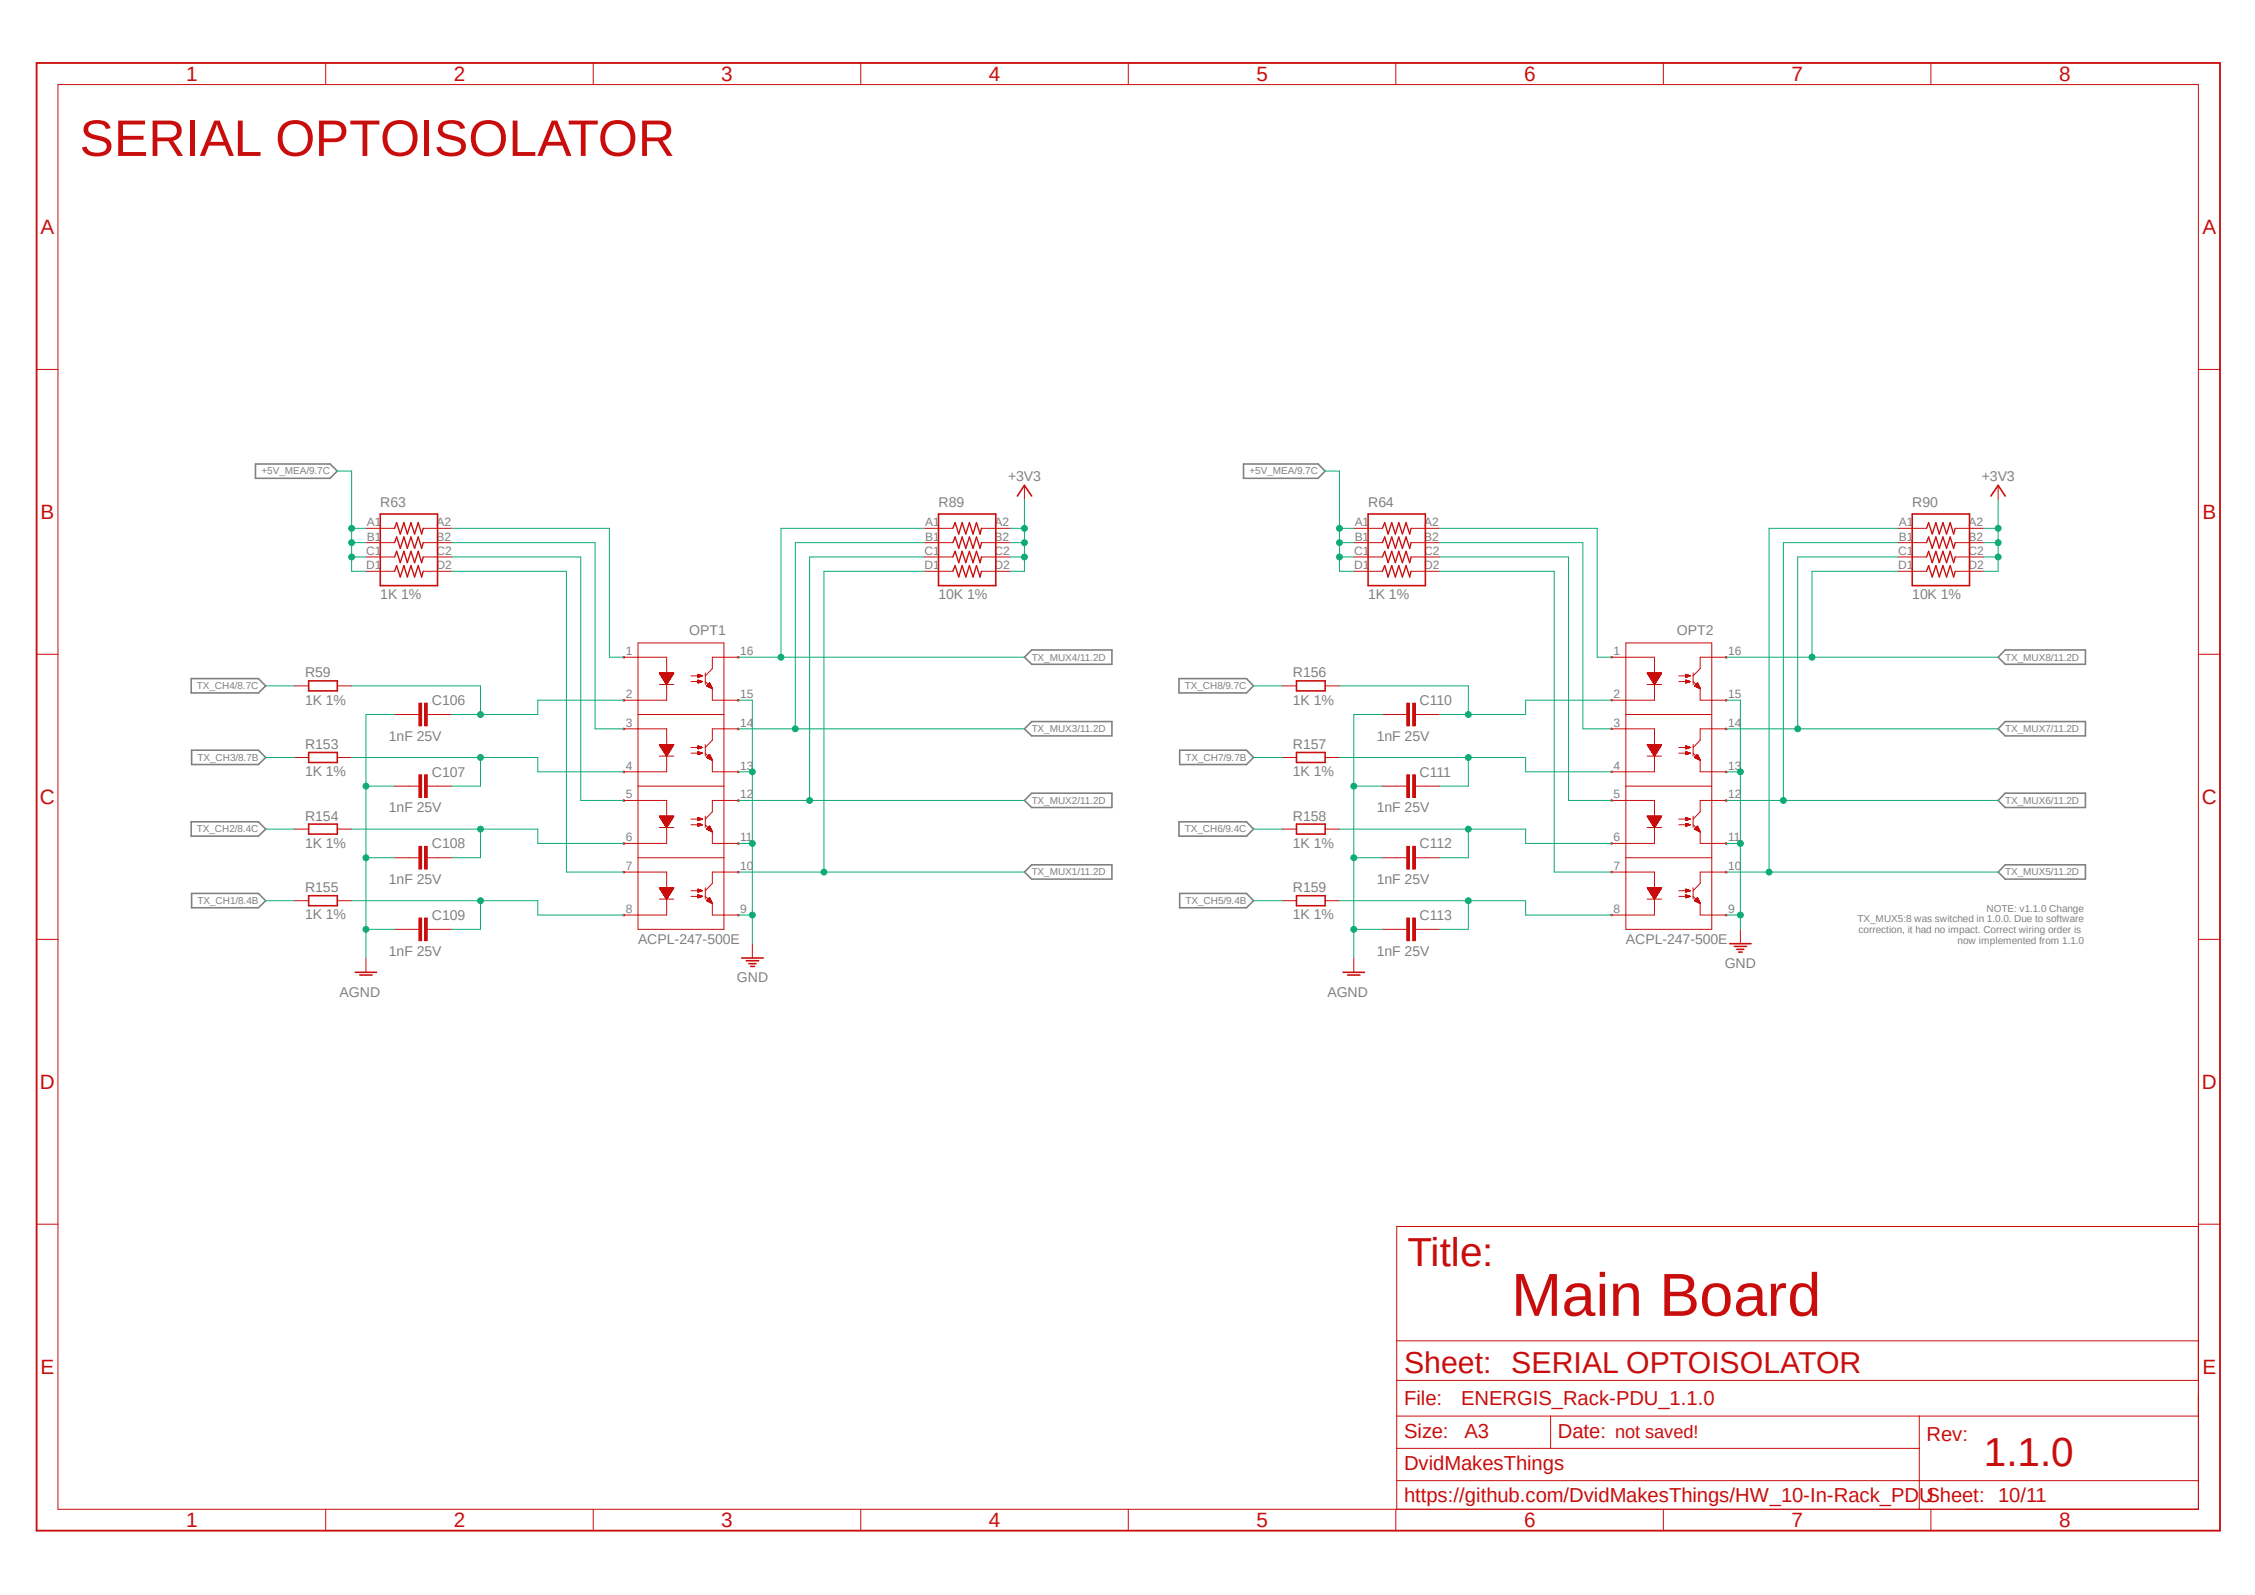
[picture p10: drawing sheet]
<svg xmlns="http://www.w3.org/2000/svg" width="420mm" height="297mm" viewBox="0 0 420 297" stroke-linecap="round" stroke-linejoin="round" font-family="sans-serif">
<defs><g id="words">
<text font-size="11.3" fill="#c90d0c" x="281.5" y="245">Main Board</text>
<text font-size="9.6" fill="#c90d0c" x="14.8" y="29">SERIAL OPTOISOLATOR</text>
<g font-size="7.5" fill="#c90d0c">
<text x="262.1" y="235.7">Title:</text>
<text x="369.5" y="273">1.1.0</text>
</g>
<text font-size="5.6" fill="#c90d0c" x="261.5" y="255.7">Sheet: SERIAL OPTOISOLATOR</text>
<g font-size="3.9" fill="#c90d0c">
<text x="34.7" y="15.1">1</text>
<text x="84.5" y="15.1">2</text>
<text x="134.3" y="15.1">3</text>
<text x="184.2" y="15.1">4</text>
<text x="234" y="15.1">5</text>
<text x="283.8" y="15.1">6</text>
<text x="333.7" y="15.1">7</text>
<text x="383.5" y="15.1">8</text>
<text x="7.5" y="43.6">A</text>
<text x="410.2" y="43.6">A</text>
<text x="7.5" y="96.7">B</text>
<text x="410.2" y="96.7">B</text>
<text x="7.4" y="149.7">C</text>
<text x="410.1" y="149.7">C</text>
<text x="7.4" y="202.8">D</text>
<text x="410.1" y="202.8">D</text>
<text x="7.5" y="255.9">E</text>
<text x="410.2" y="255.9">E</text>
<text x="34.7" y="284.4">1</text>
<text x="84.5" y="284.4">2</text>
<text x="134.3" y="284.4">3</text>
<text x="184.2" y="284.4">4</text>
<text x="234" y="284.4">5</text>
<text x="283.8" y="284.4">6</text>
<text x="333.7" y="284.4">7</text>
<text x="383.5" y="284.4">8</text>
</g>
<g font-size="3.8" fill="#c90d0c">
<text x="261.5" y="261.7">File:</text>
<text x="272.2" y="261.7">ENERGIS_Rack-PDU_1.1.0</text>
<text x="261.5" y="267.7">Size:</text>
<text x="272.8" y="267.7">A3</text>
<text x="290.2" y="267.7">Date: not saved!</text>
<text x="358.8" y="268.4">Rev:</text>
<text x="261.5" y="273.7">DvidMakesThings</text>
<text x="261.5" y="279.7">https://github.com/DvidMakesThings/HW_10-In-Rack_PDUSheet: 10/11</text>
</g>
<g font-size="2.6" fill="#808080">
<text x="187.7" y="89.6">+3V3</text>
<text x="369.1" y="89.6">+3V3</text>
<text x="70.8" y="94.4">R63</text>
<text x="174.8" y="94.4">R89</text>
<text x="254.8" y="94.4">R64</text>
<text x="356.1" y="94.4">R90</text>
<text x="70.8" y="111.5">1K 1%</text>
<text x="174.8" y="111.5">10K 1%</text>
<text x="254.8" y="111.5">1K 1%</text>
<text x="356.2" y="111.5">10K 1%</text>
<text x="128.4" y="118.2">OPT1</text>
<text x="312.3" y="118.2">OPT2</text>
<text x="56.8" y="131.2">1K 1%</text>
<text x="56.8" y="126.2">R59</text>
<text x="80.4" y="131.3">C106</text>
<text x="240.8" y="131.2">1K 1%</text>
<text x="240.8" y="126.2">R156</text>
<text x="264.4" y="131.3">C110</text>
<text x="72.4" y="138">1nF 25V</text>
<text x="256.4" y="138">1nF 25V</text>
<text x="56.8" y="139.5">R153</text>
<text x="240.8" y="139.5">R157</text>
<text x="56.8" y="144.5">1K 1%</text>
<text x="80.4" y="144.7">C107</text>
<text x="240.8" y="144.5">1K 1%</text>
<text x="264.4" y="144.7">C111</text>
<text x="56.8" y="152.8">R154</text>
<text x="72.4" y="151.3">1nF 25V</text>
<text x="240.8" y="152.8">R158</text>
<text x="256.4" y="151.3">1nF 25V</text>
<text x="56.8" y="157.9">1K 1%</text>
<text x="80.4" y="158">C108</text>
<text x="240.8" y="157.9">1K 1%</text>
<text x="264.4" y="158">C112</text>
<text x="56.8" y="166.2">R155</text>
<text x="72.4" y="164.6">1nF 25V</text>
<text x="240.8" y="166.2">R159</text>
<text x="256.4" y="164.6">1nF 25V</text>
<text x="56.8" y="171.2">1K 1%</text>
<text x="80.4" y="171.3">C109</text>
<text x="240.8" y="171.2">1K 1%</text>
<text x="264.4" y="171.3">C113</text>
<text x="72.4" y="178">1nF 25V</text>
<text x="118.8" y="175.7">ACPL-247-500E</text>
<text x="256.4" y="178">1nF 25V</text>
<text x="302.8" y="175.7">ACPL-247-500E</text>
<text x="63.2" y="185.6">AGND</text>
<text x="137.2" y="182.9">GND</text>
<text x="247.2" y="185.6">AGND</text>
<text x="321.2" y="180.3">GND</text>
</g>
<g font-size="2.2" fill="#808080">
<text x="68.3" y="98">A1</text>
<text x="68.3" y="100.7">B1</text>
<text x="81.3" y="98">A2</text>
<text x="81.3" y="100.7">B2</text>
<text x="172.3" y="98">A1</text>
<text x="172.3" y="100.7">B1</text>
<text x="185.3" y="98">A2</text>
<text x="185.3" y="100.7">B2</text>
<text x="252.3" y="98">A1</text>
<text x="252.3" y="100.7">B1</text>
<text x="265.3" y="98">A2</text>
<text x="265.3" y="100.7">B2</text>
<text x="353.7" y="98">A1</text>
<text x="353.7" y="100.7">B1</text>
<text x="366.6" y="98">A2</text>
<text x="366.6" y="100.7">B2</text>
<text x="68.2" y="103.3">C1</text>
<text x="68.2" y="106">D1</text>
<text x="81.3" y="103.3">C2</text>
<text x="81.3" y="106">D2</text>
<text x="172.2" y="103.3">C1</text>
<text x="172.2" y="106">D1</text>
<text x="185.3" y="103.3">C2</text>
<text x="185.3" y="106">D2</text>
<text x="252.2" y="103.3">C1</text>
<text x="252.2" y="106">D1</text>
<text x="265.3" y="103.3">C2</text>
<text x="265.3" y="106">D2</text>
<text x="353.5" y="103.3">C1</text>
<text x="353.5" y="106">D1</text>
<text x="366.6" y="103.3">C2</text>
<text x="366.6" y="106">D2</text>
<text x="116.5" y="122">1</text>
<text x="137.9" y="122">16</text>
<text x="300.5" y="122">1</text>
<text x="321.9" y="122">16</text>
<text x="116.5" y="130">2</text>
<text x="137.9" y="130">15</text>
<text x="300.5" y="130">2</text>
<text x="321.9" y="130">15</text>
<text x="116.5" y="135.3">3</text>
<text x="137.9" y="135.3">14</text>
<text x="300.5" y="135.3">3</text>
<text x="321.9" y="135.3">14</text>
<text x="116.5" y="143.3">4</text>
<text x="137.9" y="143.3">13</text>
<text x="300.5" y="143.3">4</text>
<text x="321.9" y="143.3">13</text>
<text x="116.5" y="148.7">5</text>
<text x="137.9" y="148.7">12</text>
<text x="300.5" y="148.7">5</text>
<text x="321.9" y="148.7">12</text>
<text x="116.5" y="156.7">6</text>
<text x="137.9" y="156.7">11</text>
<text x="300.5" y="156.7">6</text>
<text x="321.9" y="156.7">11</text>
<text x="116.5" y="162">7</text>
<text x="137.9" y="162">10</text>
<text x="300.5" y="162">7</text>
<text x="321.9" y="162">10</text>
<text x="116.5" y="170">8</text>
<text x="137.9" y="170">9</text>
<text x="300.5" y="170">8</text>
<text x="321.9" y="170">9</text>
</g>
<g font-size="1.9" fill="#808080">
<text x="48.7" y="88.3">+5V_MEA/9.7C</text>
<text x="232.7" y="88.3">+5V_MEA/9.7C</text>
<text x="192.1" y="123.1">TX_MUX4/11.2D</text>
<text x="373.5" y="123.1">TX_MUX8/11.2D</text>
<text x="36.7" y="128.4">TX_CH4/8.7C</text>
<text x="220.7" y="128.4">TX_CH8/9.7C</text>
<text x="192.1" y="136.4">TX_MUX3/11.2D</text>
<text x="373.5" y="136.4">TX_MUX7/11.2D</text>
<text x="36.8" y="141.7">TX_CH3/8.7B</text>
<text x="220.8" y="141.7">TX_CH7/9.7B</text>
<text x="192.1" y="149.7">TX_MUX2/11.2D</text>
<text x="373.5" y="149.7">TX_MUX6/11.2D</text>
<text x="36.7" y="155">TX_CH2/8.4C</text>
<text x="220.7" y="155">TX_CH6/9.4C</text>
<text x="192.1" y="163">TX_MUX1/11.2D</text>
<text x="373.5" y="163">TX_MUX5/11.2D</text>
<text x="36.8" y="168.4">TX_CH1/8.4B</text>
<text x="220.8" y="168.4">TX_CH5/9.4B</text>
<text x="346" y="171.7">TX_MUX5:8 was switched in 1.0.0. Due to software</text>
<text x="346.2" y="173.7">correction, it had no impact. Correct wiring order is</text>
<text x="370" y="169.8">NOTE: v1.1.0 Change</text>
<text x="364.6" y="175.7">now implemented from 1.1.0</text>
</g>
</g></defs>
<path d="M6.3 11.4l407.6 274.2M413.9 11.4l-407.6 274.2" fill="none" stroke="#fff" stroke-width=".19"/>
<g fill="none" stroke="#808080" stroke-width=".3">
<path d="M47.6 86.4h13.9l1.3 1.3-1.3 1.4h-13.9zM231.6 86.4h13.9l1.3 1.3-1.3 1.4h-13.9zM35.6 126.4h12.5l1.4 1.3-1.4 1.3h-12.5zM35.7 139.7h12.4l1.4 1.4-1.4 1.3h-12.4zM190.8 122.4l1.4-1.4h14.9v2.7h-14.9zM192.2 134.4h14.9v2.6h-14.9l-1.4-1.3zM219.6 126.4h12.6l1.3 1.3-1.3 1.3h-12.6zM219.7 139.7h12.5l1.3 1.4-1.3 1.3h-12.5zM373.5 134.4h14.9v2.6h-14.9l-1.3-1.3zM373.5 121h14.9v2.7h-14.9l-1.3-1.3zM35.6 153h12.5l1.4 1.4-1.4 1.3h-12.5zM190.8 149.1l1.4-1.4h14.9v2.7h-14.9z"/>
<path d="M219.6 153h12.6l1.3 1.4-1.3 1.3h-12.6zM373.5 147.7h14.9v2.7h-14.9l-1.3-1.3zM35.7 166.4h12.4l1.4 1.3-1.4 1.3h-12.4zM190.8 162.4l1.4-1.4h14.9v2.7h-14.9zM219.7 166.4h12.5l1.3 1.3-1.3 1.3h-12.5zM373.5 161h14.9v2.7h-14.9l-1.3-1.3z"/>
</g>
<g fill="none" stroke="#c90d0c" stroke-width=".47">
<path d="M116.2 122.4h.1M116.2 130.4h.1M116.2 135.7v.1M137.5 130.4h.1M137.5 122.4h.1M137.5 135.7v.1M300.1 122.4h.1M300.1 130.4h.1M300.1 135.7h.1M321.5 130.4h.1M321.5 122.4h.1M321.5 135.7v.1"/>
<path d="M116.2 143.7v.1M116.2 149.1h.1M116.2 157.1h.1M137.5 143.7v.1M137.5 149.1h.1M137.5 157.1h.1M300.1 143.7h.1M300.1 149.1h.1M300.1 157.1h.1M321.5 143.7v.1M321.5 149.1h.1M321.5 157.1h.1"/>
<path d="M116.2 162.4h.1M116.2 170.4h.1M137.5 162.4h.1M137.5 170.4h.1M300.1 162.4h.1M300.1 170.4h.1M321.5 162.4h.1M321.5 170.4h.1"/>
</g>
<g fill="none" stroke="#c90d0c" stroke-width=".19">
<path d="M68.2 98.4h5.3M78.8 98.4h5.4M172.1 98.4h5.4M182.8 98.4h5.3M190.8 90.4v2.6M252.1 98.4h5.4M262.8 98.4h5.3M353.5 98.4h5.3M364.2 98.4h5.3M372.2 90.4v2.6M68.2 101h5.3M68.2 103.7h5.3"/>
<path d="M68.2 106.4h5.3M78.8 101h5.4M78.8 103.7h5.4M78.8 106.4h5.4M118.8 119.7h16v53.4h-16zM172.1 101h5.4M172.1 103.7h5.4M172.1 106.4h5.4M182.8 101h5.3M182.8 103.7h5.3M182.8 106.4h5.3M252.1 101h5.4"/>
<path d="M252.1 103.7h5.4M252.1 106.4h5.4M262.8 101h5.3M262.8 103.7h5.3M262.8 106.4h5.3M302.8 119.7h16v53.4h-16zM353.5 101h5.3M353.5 103.7h5.3M353.5 106.4h5.3M364.2 101h5.3M364.2 103.7h5.3M364.2 106.4h5.3"/>
<path d="M76.2 133.1h1.8M79.6 133.1h1.9M116.2 122.4h8v2.9M116.2 135.7h8v2.9M118.8 133.1h16M122.8 127.5h2.7M122.8 125.3h2.7l-1.3 2.2zM122.8 125.3h2.7M122.8 138.6h2.7l-1.3 2.2zM122.9 125.4h2.5M122.9 138.7h2.5M122.9 125.5h2.5"/>
<path d="M122.9 138.8h2.5M122.9 125.6h2.4M122.9 125.5h2.4M122.9 138.9h2.4M123 125.6h2.3M123 138.9h2.3M123 125.7h2.3M123 139h2.3M123.1 125.7h2.1M123.1 139.1h2.1M123.1 125.8h2.1M123.1 139.2h2"/>
<path d="M123.1 125.9h2M123.2 125.9h1.9M123.2 139.3h1.9M123.2 139.2h1.9M123.2 126h1.9M123.2 139.4h1.9M123.3 126.1h1.7M123.3 139.4h1.7M123.3 126.2h1.7M123.3 139.5h1.7M123.4 126.2h1.5M123.4 139.5h1.5"/>
<path d="M123.4 126.3h1.5M123.4 139.6h1.5M123.4 126.4h1.4M123.4 126.3h1.4M123.4 139.7h1.4M123.5 126.4h1.3M123.5 139.7h1.3M123.5 126.5h1.3M123.5 139.8h1.3M123.6 126.5h1.1M123.6 139.9h1.1M123.6 126.6h1.1"/>
<path d="M123.6 140h1.1M123.7 126.7h.9M123.7 140h.9M123.7 126.8h.8M123.7 126.8h.9M123.8 126.9h.7M123.8 127h.7M123.9 127h.5M123.9 127.1h.5M124 127.2h.3M124 127.1h.3M124 127.3h.3"/>
<path d="M124 127.3h.2M124.1 127.4h.1M124.1 127.3h.1M124.2 127.5v2.9h-8M128.7 139.2h2.1M128.7 125.9h2.1M128.7 126.9h2.1M130 126.7v.5M130 140v.5M130 126.7l.8 .2M130 127.2h.1M130 127.1h.2"/>
<path d="M130 127.1h.3M130 127h.7M130 126.9h.7M130 126.8h.6M130 126.8h.5M130 126.7h.3M130 126.7h.2M130 126.7h.1M130 140l.8 .3M130 140h.1M130 126h.3M130 126h.4"/>
<path d="M130 125.9h.6M130 125.9h.7M130 125.8h.8M130 125.8h.6M130 125.7h.5M130 125.7h.4M130 139.4h.1M130 139.4h.2M130 139.4h.3M130 139.3h.4M130 139.3h.6M130 139.2h.7"/>
<path d="M130 139.1h.7M130 139.1h.5M130 139h.4M130 139h.3M130 125.6h.3M130.1 138.9l-.1 .1M130.2 126.1h-.2M130.6 127h-.6M130.8 125.9l-.8-.3v.5M130.8 139.2l-.8-.3v.5M130.8 126.9l-.8 .3M130.8 125.9l-.8 .2"/>
<path d="M130.8 139.2l-.8 .2M131.4 126.9l1.3 1.4M131.4 125.3v2.2M131.4 138.6v2.2M131.6 127.7l1.1 .5M131.6 127.7h.8M131.7 127.8h.8M131.7 127.7h.7M131.7 127.6h.7M131.7 127.6h.6M131.8 127.8h.7M131.8 127.5h.5"/>
<path d="M131.9 127.8h.6M131.9 127.4h.4M131.9 127.4h.3M132 127.9h.5M132 127.3h.2M132.1 127.3h.1M132.1 127.2h.1M132.2 127.2l.5 1M132.2 127.2l-.6 .5M132.2 128h.4M132.3 128.1h.3M132.4 128.1h.2"/>
<path d="M132.5 128.1h.1M132.5 128.2h.2M132.6 128.2h.1M132.7 128.2v2.2h4.8M137.5 122.4h-4.8v2.1l-1.3 1.4M137.5 135.7h-4.8v2.1l-1.3 1.4M300.1 122.4h8v2.9M300.1 135.7h8v2.9M302.8 133.1h16M306.8 127.5h2.7M306.8 125.3h2.7l-1.4 2.2zM306.8 138.6h2.7l-1.4 2.2z"/>
<path d="M306.8 125.4h2.6M306.8 125.3h2.7M306.8 138.7h2.6M306.9 125.4h2.5M306.9 138.8h2.5M306.9 125.5h2.5M306.9 138.9h2.5M307 125.6h2.3M307 138.9h2.3M307 139h2.3M307 125.7h2.2M307 139.1h2.2"/>
<path d="M307 139h2.2M307.1 125.8h2.1M307.1 139.1h2.1M307.1 139.2h2.1M307.1 125.9h2M307.2 125.9h1.9M307.2 139.3h1.9M307.2 139.2h1.9M307.2 126h1.9M307.3 126.1h1.7M307.3 126h1.7M307.3 139.4h1.7"/>
<path d="M307.3 126.2h1.6M307.3 139.5h1.6M307.4 126.3h1.5M307.4 126.2h1.5M307.4 139.7h1.5M307.5 126.4h1.3M307.5 139.7h1.3M307.5 139.8h1.3M307.6 126.5h1.1M307.6 139.9h1.1M307.6 139.8h1.1M307.6 126.6h1.1"/>
<path d="M307.6 126.7h1.1M307.6 140h1.1M307.7 126.7h.9M307.7 126.8h.9M307.8 126.9h.7M307.8 126.8h.7M307.8 127h.6M307.9 127.1h.5M308 127.2h.3M308 127.3h.2M308 127.3h.3M308.1 127.3h.1"/>
<path d="M308.1 127.4l.1 .1M308.1 127.4h.1M308.1 127.5v2.9h-8M308.9 139.6h-1.5M312.7 139.2h2.1M312.7 125.9h2.1M312.7 126.9h2.1M314 127.2h.1M314 127.1h.2M314 127.1h.3M314 127h.7M314 126.9h.7"/>
<path d="M314 126.8h.6M314 126.8h.5M314 126.7h.3M314 126.7h.2M314 126.7h.1M314 140h.1M314 126h.3M314 126h.5M314 125.9h.6M314 125.9h.7M314 125.8h.7M314 125.8h.6"/>
<path d="M314 125.7h.5M314 125.7h.4M314 139.4h.1M314 139.4h.2M314 139.4h.3M314 139.3h.5M314 139.2h.7M314 139.1h.7M314 139.1h.5M314 139h.4M314 139h.2M314 138.9h.2"/>
<path d="M314 126.7v.5M314 140v.5M314 126.7l.8 .2M314 140l.8 .3M314 125.6h.2M314.2 126.1h-.2M314.6 127h-.6M314.8 125.9l-.8-.3v.5M314.8 139.2l-.8-.3v.5M314.8 126.9l-.8 .3M314.8 125.9l-.8 .2M314.8 139.2l-.8 .2"/>
<path d="M315.3 126.9l1.4 1.4M315.3 125.3v2.2M315.3 138.6v2.2M315.6 127.7h.8M315.6 127.7l1.1 .5M315.7 127.8h.7M315.7 127.6h.7M315.8 127.8h.6M315.8 127.6h.5M315.8 127.5h.5M315.8 127.8h.7M315.9 127.4h.4"/>
<path d="M315.9 127.9h.6M315.9 127.4h.3M316 127.3h.2M316 127.9h.5M316.1 127.3h.1M316.1 127.2h.1M316.1 127.2l.6 1M316.1 127.2l-.5 .5M316.2 128h.4M316.3 128.1h.3M316.4 128.1h.2M316.5 128.2h.2"/>
<path d="M316.6 128.2h.1M316.7 128.2v2.2h4.8M321.5 122.4h-4.8v2.1l-1.4 1.4M321.5 135.7h-4.8v2.1l-1.4 1.4M116.2 149.1h8v2.9M118.8 159.7h16M118.8 146.4h16M122.8 140.8h2.7M122.8 154.1h2.7M122.8 152h2.7l-1.3 2.1zM122.8 152h2.7M122.9 152.1h2.5"/>
<path d="M122.9 152.2h2.4M123 152.3h2.3M123 152.4h2.3M123.1 152.4h2.1M123.1 152.5h2.1M123.1 152.5h2M123.2 152.6h1.9M123.2 152.7h1.9M123.3 152.7h1.7M123.3 152.8h1.7M123.4 152.9h1.5M123.4 153h1.5"/>
<path d="M123.4 153h1.4M123.5 153.1h1.3M123.5 153h1.3M123.6 153.2h1.1M123.6 153.3h1.1M123.7 153.4h.9M123.7 153.3h.9M123.7 140.2h.8M123.7 140.1h.9M123.7 153.5h.8M123.8 140.2h.7M123.8 153.5h.7"/>
<path d="M123.8 140.3h.7M123.8 153.6h.7M123.9 140.4h.5M123.9 140.3h.5M123.9 153.7h.5M123.9 153.8h.5M124 140.5h.3M124 153.8h.3M124 140.6h.3M124 153.9h.3M124 140.6h.2M124 154h.2"/>
<path d="M124.1 140.7h.1M124.1 154h.1M124.1 140.8h.1M124.2 140.8v2.9h-8M124.2 154.1v3h-8M128.7 140.3h2.1M128.7 153.6h2.1M128.7 152.5h2.1M130 153.3v.5M130 140.5h.1M130 140.5h.2M130 140.4h.3"/>
<path d="M130 140.4h.5M130 140.3h.6M130 140.3h.7M130 140.2h.7M130 140.2h.6M130 140.1h.5M130 140l.3 .1M130 153.3l.8 .3M130 153.8h.1M130 153.8h.2M130 153.8h.3M130 153.7h.5"/>
<path d="M130 153.7h.6M130 153.5h.8M130 153.5h.6M130 153.5h.5M130 153.4h.3M130 153.4h.2M130 153.3h.1M130 152.8h.1M130 152.7h.2M130 152.6h.6M130 152.6h.7M130 152.5h.8"/>
<path d="M130 152.4h.6M130 152.4h.5M130 152.4h.4M130 152.3h.3M130 152.3h.1M130.4 152.7h-.4M130.8 152.5l-.8-.3v.6M130.8 140.3l-.8 .2M130.8 153.6l-.8 .2M130.8 152.5l-.8 .3M131.4 152v2.1M131.4 140.3l1.3 1.3"/>
<path d="M131.4 153.6l1.3 1.3M131.6 141.1l1.1 .5M131.6 141.1h.8M131.6 141h.8M131.6 154.4l1.1 .5M131.6 154.4h.8M131.6 154.3h.8M131.7 141.1h.8M131.7 154.3h.7M131.7 140.9h.7M131.7 154.4h.8M131.7 140.9h.6"/>
<path d="M131.7 154.2h.6M131.8 141.1h.7M131.8 154.5h.7M131.8 154.2h.5M131.8 140.8h.5M131.8 154.1h.5M131.9 154.1h.4M131.9 141.2h.6M131.9 140.8h.4M131.9 154.5h.6M131.9 140.7h.3M132 141.2h.5"/>
<path d="M132 140.7h.2M132 154h.2M132 140.6h.2M132 141.3h.5M132 154.6h.5M132 153.9h.2M132.1 140.5h.1M132.1 141.3h.4M132.1 140.6h.1M132.1 153.9h.1M132.1 153.8h.1M132.1 154.6h.4"/>
<path d="M132.2 140.5l.5 1.1M132.2 140.5l-.6 .6M132.2 141.4h.4M132.2 153.8l.5 1.1M132.2 153.8l-.6 .6M132.2 154.7h.4M132.3 141.4h.3M132.3 154.7h.3M132.4 141.4h.2M132.4 154.8h.2M132.5 154.8h.1M132.5 141.5h.2"/>
<path d="M132.5 154.9h.2M132.6 141.6h.1M132.6 154.9h.1M132.7 141.6v2.1h4.8M132.7 154.9v2.2h4.8M137.5 149.1h-4.8v2.1l-1.3 1.3M300.1 149.1h8v2.9M302.8 159.7h16M302.8 146.4h16M306.8 140.8h2.7M306.8 154.1h2.7M306.8 152h2.7l-1.4 2.1z"/>
<path d="M306.8 152.1h2.6M306.8 152h2.7M306.9 152.1h2.5M306.9 152.2h2.4M307 152.3h2.3M307 152.4h2.2M307.1 152.4h2.1M307.1 152.5h2.1M307.2 152.6h1.9M307.2 152.7h1.9M307.3 152.7h1.7M307.3 152.8h1.7"/>
<path d="M307.3 152.9h1.6M307.3 152.8h1.6M307.4 153h1.5M307.4 152.9h1.5M307.5 153.1h1.3M307.5 153h1.3M307.6 153.2h1.1M307.6 153.3h1.1M307.7 153.4h.9M307.7 140.1h.9M307.7 153.5h.9M307.8 140.2h.7"/>
<path d="M307.8 153.5h.7M307.8 140.3h.7M307.8 153.6h.7M307.8 140.3h.6M307.8 153.7h.6M307.9 140.4h.5M307.9 153.8h.5M307.9 153.7h.5M307.9 140.5h.5M308 153.8h.3M308 153.9h.3M308 140.6h.2"/>
<path d="M308 140.6h.3M308 154h.2M308.1 140.7h.1M308.1 154h.1M308.1 140.8h.1M308.1 140.8v2.9h-8M308.1 154.1v3h-8M308.1 154.1h.1M308.3 140.5h-.3M308.6 140l-.9 .1M312.7 140.3h2.1M312.7 153.6h2.1"/>
<path d="M312.7 152.5h2.1M314 140.5h.1M314 140.5h.2M314 140.4h.3M314 140.4h.5M314 140.3h.6M314 140.3h.7M314 140.2h.7M314 140.2h.6M314 140.1h.5M314 140l.3 .1M314 153.8h.1"/>
<path d="M314 153.8h.2M314 153.8h.3M314 153.7h.5M314 153.7h.6M314 153.5h.7M314 153.5h.6M314 153.5h.5M314 153.4h.4M314 153.4h.2M314 153.3h.1M314 152.8h.1M314 152.7h.2"/>
<path d="M314 152.6h.5M314 152.6h.7M314 152.5h.7M314 152.4h.6M314 152.4h.5M314 152.4h.4M314 152.3h.3M314 152.3h.2M314 153.3v.5M314 153.3l.8 .3M314.4 152.7h-.4M314.8 152.5l-.8-.3v.6"/>
<path d="M314.8 140.3l-.8 .2M314.8 153.6l-.8 .2M314.8 152.5l-.8 .3M315.3 152v2.1M315.3 140.3l1.4 1.3M315.3 153.6l1.4 1.3M315.6 141.1h.8M315.6 154.4h.8M315.6 141.1l1.1 .5M315.6 154.4l1.1 .5M315.6 141h.8M315.6 154.3h.8"/>
<path d="M315.7 141.1h.7M315.7 154.4h.7M315.7 154.3h.7M315.7 140.9h.7M315.8 141.1h.6M315.8 140.9h.5M315.8 154.5h.6M315.8 154.2h.5M315.8 140.8h.5M315.8 141.2h.7M315.8 154.5h.7M315.8 154.1h.5"/>
<path d="M315.9 154.1h.4M315.9 140.8h.4M315.9 141.2h.6M315.9 140.7h.3M316 140.7h.2M316 154h.2M316 141.3h.5M316 140.6h.2M316 154.6h.5M316.1 140.6h.1M316.1 153.9h.1M316.1 140.5h.1"/>
<path d="M316.1 141.3h.4M316.1 154.6h.4M316.1 140.5l.6 1.1M316.1 140.5l-.5 .6M316.1 153.8l.6 1.1M316.1 153.8l-.5 .6M316.1 153.8l.1 .1M316.2 141.4h.4M316.2 154.7h.4M316.3 141.4h.3M316.3 154.7h.3M316.4 141.4h.2"/>
<path d="M316.4 154.8h.2M316.5 141.5h.2M316.5 154.9h.2M316.6 141.6h.1M316.6 154.9h.1M316.7 141.6v2.1h4.8M316.7 154.9v2.2h4.8M321.5 149.1h-4.8v2.1l-1.4 1.3M116.2 162.4h8v2.9M122.8 167.4h2.7M122.8 165.3h2.7l-1.3 2.1zM122.8 165.4h2.7"/>
<path d="M122.9 165.4h2.5M122.9 165.5h2.5M122.9 165.5h2.4M123 165.6h2.3M123 165.7h2.3M123.1 165.7h2.2M123.1 165.8h2.1M123.1 165.9h2M123.2 165.9h1.9M123.2 166h1.9M123.3 166.1h1.7M123.3 166.2h1.7"/>
<path d="M123.4 166.3h1.5M123.4 166.2h1.5M123.4 166.3h1.4M123.5 166.4h1.3M123.5 166.5h1.3M123.6 166.5h1.1M123.6 166.6h1.1M123.7 166.7h.9M123.7 166.8h.9M123.7 166.8h.8M123.8 166.9h.7M123.8 167h.7"/>
<path d="M123.9 167h.5M123.9 167.1h.5M124 167.2h.3M124 167.3h.2M124 167.3h.3M124.1 167.3h.1M124.1 167.4h.1M124.2 167.4v3h-8M124.2 167.4v.1M128.7 166.9h2.1M128.7 165.9h2.1M130 167.2h.1"/>
<path d="M130 167h.5M130 167h.6M130 167h.7M130 166.9h.8M130 166.8h.6M130 166.8h.5M130 166.8h.3M130 166.7h.3M130 166.7h.1M130 166.1h.2M130 166h.3M130 166h.4"/>
<path d="M130 165.9h.6M130 165.8h.8M130 165.8h.6M130 165.7h.5M130 165.7h.3M130 165.6h.2M130 166.6v.6M130 166.6l.8 .3M130 166.1v.1M130.3 167.1h-.3M130.8 165.9l-.8-.3v.5M130.8 166.9l-.8 .3"/>
<path d="M130.8 165.9l-.8 .2M131.4 165.3v2.1M131.4 166.9l1.3 1.4M131.6 167.7l1.1 .5M131.6 167.7h.8M131.7 167.6h.7M131.7 167.8h.8M131.8 167.8h.7M131.8 167.5h.5M131.9 167.4h.4M131.9 167.9h.6M131.9 167.4h.3"/>
<path d="M132 167.3h.2M132 167.9h.5M132.1 167.2h.1M132.1 168h.4M132.2 167.2l.5 1M132.2 167.2l-.6 .5M132.2 168h.4M132.4 168.1h.2M132.5 168.1h.1M132.5 168.2h.2M132.6 168.2h.1M132.7 168.2v2.2h4.8"/>
<path d="M137.5 162.4h-4.8v2.1l-1.3 1.4M140.1 175.7v2.7M300.1 162.4h8v2.9M306.8 167.4h2.7M306.8 165.3h2.7l-1.4 2.1zM306.8 165.4h2.7M306.9 165.4h2.5M306.9 165.5h2.4M306.9 165.5h2.5M307 165.6h2.3M307 165.7h2.2M307.1 165.8h2.1"/>
<path d="M307.1 165.9h2.1M307.2 165.9h1.9M307.2 166h1.9M307.3 166.1h1.7M307.3 166h1.7M307.4 166.2h1.5M307.4 166.3h1.5M307.5 166.4h1.3M307.5 166.5h1.3M307.6 166.5h1.1M307.6 166.6h1.1M307.7 166.8h.9"/>
<path d="M307.7 166.7h.9M307.8 166.9h.7M307.8 166.8h.7M307.8 167h.6M307.9 167h.5M308 167.2h.3M308 167.3h.2M308 167.3h.3M308.1 167.3h.1M308.1 167.4h.1M308.1 167.4v3h-8M308.1 167.4l.1 .1"/>
<path d="M308.4 167.1h-.5M308.7 166.6l-1.1 .1M308.9 166.2h-1.6M312.7 166.9h2.1M312.7 165.9h2.1M314 167.2h.1M314 167h.5M314 167h.6M314 167h.7M314 166.9h.7M314 166.8h.6M314 166.8h.5"/>
<path d="M314 166.8h.4M314 166.7h.2M314 166.7h.1M314 166.1h.1M314 166.1h.2M314 166h.3M314 166h.4M314 165.9h.5M314 165.9h.7M314 165.8h.7M314 165.8h.6M314 165.7h.5"/>
<path d="M314 165.7h.3M314 165.6h.2M314 166.6v.6M314 166.6l.8 .3M314.3 167.1h-.3M314.8 165.9l-.8-.3v.5M314.8 166.9l-.8 .3M314.8 165.9l-.8 .2M315.3 165.3v2.1M315.3 166.9l1.4 1.4M315.6 167.7h.8M315.6 167.7l1.1 .5"/>
<path d="M315.7 167.8h.7M315.7 167.6h.7M315.8 167.8h.7M315.8 167.5h.5M315.8 167.9h.7M315.9 167.4h.4M315.9 167.4h.3M315.9 167.3h.3M315.9 167.9h.6M316 167.3h.2M316 167.9h.5M316.1 167.3h.1"/>
<path d="M316.1 167.2h.1M316.1 168h.4M316.1 167.2l.6 1M316.1 167.2l-.5 .5M316.2 168l.4 .1M316.4 168.1h.2M316.5 168.2h.2M316.6 168.2h.1M316.7 168.2v2.2h4.8M321.5 162.4h-4.8v2.1l-1.4 1.4M324.1 173.1v2.6"/>
</g>
<g fill="none" stroke="#c90d0c" stroke-width=".25">
<path d="M73.5 98.4l.4-1.1 .6 2.1 .7-2.1 .7 2.1 .6-2.1 .7 2.1 .7-2.1 .6 2.1 .3-1M177.5 98.4l.4-1.1 .7 2.1 .6-2.1 .7 2.1 .7-2.1 .6 2.1 .7-2.1 .6 2.1 .3-1M257.5 98.4l.4-1.1 .6 2.1 .7-2.1 .7 2.1 .6-2.1 .7 2.1 .7-2.1 .7 2.1 .2-1M358.8 98.4l.4-1.1 .7 2.1 .7-2.1 .6 2.1 .7-2.1 .6 2.1 .7-2.1 .7 2.1 .3-1M73.5 101l.4-1 .6 2.1 .7-2.1 .7 2.1 .6-2.1 .7 2.1 .7-2.1 .6 2.1 .3-1.1M73.5 103.7l.4-1 .6 2.1 .7-2.1 .7 2.1 .6-2.1 .7 2.1 .7-2.1 .6 2.1 .3-1.1M73.5 106.4l.4-1.1 .6 2.1 .7-2.1 .7 2.1 .6-2.1 .7 2.1 .7-2.1 .6 2.1 .3-1M177.5 101l.4-1 .7 2.1 .6-2.1 .7 2.1 .7-2.1 .6 2.1 .7-2.1 .6 2.1 .3-1.1M177.5 103.7l.4-1 .7 2.1 .6-2.1 .7 2.1 .7-2.1 .6 2.1 .7-2.1 .6 2.1 .3-1.1M177.5 106.4l.4-1.1 .7 2.1 .6-2.1 .7 2.1 .7-2.1 .6 2.1 .7-2.1 .6 2.1 .3-1M257.5 101l.4-1 .6 2.1 .7-2.1 .7 2.1 .6-2.1 .7 2.1 .7-2.1 .7 2.1 .2-1.1M257.5 103.7l.4-1 .6 2.1 .7-2.1 .7 2.1 .6-2.1 .7 2.1 .7-2.1 .7 2.1 .2-1.1"/>
<path d="M257.5 106.4l.4-1.1 .6 2.1 .7-2.1 .7 2.1 .6-2.1 .7 2.1 .7-2.1 .7 2.1 .2-1M358.8 101l.4-1 .7 2.1 .7-2.1 .6 2.1 .7-2.1 .6 2.1 .7-2.1 .7 2.1 .3-1.1M358.8 103.7l.4-1 .7 2.1 .7-2.1 .6 2.1 .7-2.1 .6 2.1 .7-2.1 .7 2.1 .3-1.1M358.8 106.4l.4-1.1 .7 2.1 .7-2.1 .6 2.1 .7-2.1 .6 2.1 .7-2.1 .7 2.1 .3-1"/>
</g>
<g fill="none" stroke="#c90d0c" stroke-width=".3">
<path d="M70.8 95.7h10.7v13.4h-10.7zM174.8 95.7h10.7v13.4h-10.7zM189.5 92.4l1.3-2 1.4 2M254.8 95.7h10.7v13.4h-10.7zM356.2 95.7h10.6v13.4h-10.6zM370.8 92.4l1.4-2 1.3 2M138.1 178.4h4.1M139 178.9h2.3M139.5 179.5h1.3M139.8 180h.7M322.2 175.7h3.9M323 176.2h2.3"/>
<path d="M323.5 176.8h1.3M323.8 177.3h.7"/>
</g>
<path d="M78 130.9h.5v4.3h-.5z" fill-rule="evenodd" fill="#c90d0c"/>
<path d="M78 130.9h.5v4.3h-.5z" fill="none" stroke="#c90d0c" stroke-width=".19"/>
<path d="M79.1 130.9h.5v4.3h-.5z" fill-rule="evenodd" fill="#c90d0c"/>
<path d="M73.5 133.1h2.7M79.1 130.9h.5v4.3h-.5zM81.5 133.1h2.7M76.2 146.4h1.8M79.6 146.4h1.9" fill="none" stroke="#c90d0c" stroke-width=".19"/>
<path d="M78 144.3h.5v4.2h-.5z" fill-rule="evenodd" fill="#c90d0c"/>
<path d="M78 144.3h.5v4.2h-.5z" fill="none" stroke="#c90d0c" stroke-width=".19"/>
<path d="M79.1 144.3h.5v4.2h-.5z" fill-rule="evenodd" fill="#c90d0c"/>
<path d="M73.5 146.4h2.7M76.2 159.7h1.8M79.1 144.3h.5v4.2h-.5zM79.6 159.7h1.9M81.5 146.4h2.7" fill="none" stroke="#c90d0c" stroke-width=".19"/>
<path d="M78 157.6h.5v4.2h-.5z" fill-rule="evenodd" fill="#c90d0c"/>
<path d="M78 157.6h.5v4.2h-.5z" fill="none" stroke="#c90d0c" stroke-width=".19"/>
<path d="M79.1 157.6h.5v4.2h-.5z" fill-rule="evenodd" fill="#c90d0c"/>
<path d="M73.5 159.7h2.7M79.1 157.6h.5v4.2h-.5zM81.5 159.7h2.7M76.2 173.1h1.8M79.6 173.1h1.9" fill="none" stroke="#c90d0c" stroke-width=".19"/>
<path d="M78 170.9h.5v4.3h-.5z" fill-rule="evenodd" fill="#c90d0c"/>
<path d="M78 170.9h.5v4.3h-.5z" fill="none" stroke="#c90d0c" stroke-width=".19"/>
<path d="M79.1 170.9h.5v4.3h-.5z" fill-rule="evenodd" fill="#c90d0c"/>
<g fill="none" stroke="#c90d0c" stroke-width=".19">
<path d="M54.8 127.7h2.7M62.8 127.7h2.7M260.1 133.1h1.9M263.6 133.1h1.9M54.8 141.1h2.7M54.8 154.4h2.7M62.8 141.1h2.7M62.8 154.4h2.7M54.8 167.7h2.7M62.8 167.7h2.7M73.5 173.1h2.7M79.1 170.9h.5v4.3h-.5z"/>
<path d="M81.5 173.1h2.7"/>
</g>
<path d="M57.5 126.8h5.3v1.9h-5.3zM57.5 140.1h5.3v1.9h-5.3zM57.5 153.5h5.3v1.8h-5.3zM57.5 166.8h5.3v1.9h-5.3z" fill="none" stroke="#c90d0c" stroke-width=".3"/>
<path d="M262 130.9h.5v4.3h-.5z" fill-rule="evenodd" fill="#c90d0c"/>
<path d="M262 130.9h.5v4.3h-.5z" fill="none" stroke="#c90d0c" stroke-width=".19"/>
<path d="M263.1 130.9h.5v4.3h-.5z" fill-rule="evenodd" fill="#c90d0c"/>
<path d="M257.5 133.1h2.6M263.1 130.9h.5v4.3h-.5zM265.5 133.1h2.6M260.1 146.4h1.9M263.6 146.4h1.9" fill="none" stroke="#c90d0c" stroke-width=".19"/>
<path d="M262 144.3h.5v4.2h-.5z" fill-rule="evenodd" fill="#c90d0c"/>
<path d="M262 144.3h.5v4.2h-.5z" fill="none" stroke="#c90d0c" stroke-width=".19"/>
<path d="M263.1 144.3h.5v4.2h-.5z" fill-rule="evenodd" fill="#c90d0c"/>
<path d="M257.5 146.4h2.6M260.1 159.7h1.9M263.1 144.3h.5v4.2h-.5zM263.6 159.7h1.9M265.5 146.4h2.6" fill="none" stroke="#c90d0c" stroke-width=".19"/>
<path d="M262 157.6h.5v4.2h-.5z" fill-rule="evenodd" fill="#c90d0c"/>
<path d="M262 157.6h.5v4.2h-.5z" fill="none" stroke="#c90d0c" stroke-width=".19"/>
<path d="M263.1 157.6h.5v4.2h-.5z" fill-rule="evenodd" fill="#c90d0c"/>
<path d="M257.5 159.7h2.6M263.1 157.6h.5v4.2h-.5zM265.5 159.7h2.6M260.1 173.1h1.9M263.6 173.1h1.9" fill="none" stroke="#c90d0c" stroke-width=".19"/>
<path d="M262 170.9h.5v4.3h-.5z" fill-rule="evenodd" fill="#c90d0c"/>
<path d="M262 170.9h.5v4.3h-.5z" fill="none" stroke="#c90d0c" stroke-width=".19"/>
<path d="M263.1 170.9h.5v4.3h-.5z" fill-rule="evenodd" fill="#c90d0c"/>
<g fill="none" stroke="#c90d0c" stroke-width=".19">
<path d="M10.8 15.7h398.6v265.4h-398.6zM60.7 11.7v4M110.5 11.7v4M160.3 11.7v4M210.1 11.7v4M260 11.7v4M309.8 11.7v4M359.6 11.7v4M6.8 68.8h4M409.4 68.8h4.1M6.8 121.8h4M238.8 127.7h2.7"/>
<path d="M246.8 127.7h2.7M409.4 121.8h4.1M238.8 141.1h2.7M238.8 154.4h2.7M246.8 141.1h2.7M246.8 154.4h2.7M6.8 174.9h4M68.2 178.4v2.7M238.8 167.7h2.7M246.8 167.7h2.7M252.1 178.4v2.7M257.5 173.1h2.6"/>
<path d="M263.1 170.9h.5v4.3h-.5zM265.5 173.1h2.6M409.4 174.9h4.1M6.8 228h4M409.4 228h4.1M409.4 228.4h-149.3v52.7M260.1 249.7h149.3M260.1 257h149.3M260.1 263.7h149.3M260.1 275.7h149.3M260.1 269.7h97.4M288.8 263.7v6"/>
<path d="M357.5 263.7v17.4M60.7 281.1v3.9M110.5 281.1v3.9M160.3 281.1v3.9M210.1 281.1v3.9M260 281.1v3.9M309.8 281.1v3.9M359.6 281.1v3.9"/>
</g>
<path d="M241.5 126.8h5.3v1.9h-5.3zM241.5 140.1h5.3v1.9h-5.3zM241.5 153.5h5.3v1.8h-5.3zM241.5 166.8h5.3v1.9h-5.3zM66.2 181.1h3.9M67 181.6h2.3M250.1 181.1h4M251 181.6h2.3" fill="none" stroke="#c90d0c" stroke-width=".3"/>
<path d="M6.8 11.7h406.7v273.3h-406.7z" fill="none" stroke="#c90d0c" stroke-width=".34"/>
<path d="M372.2 93v13.4h-2.7M369.5 103.7h2.7" fill="none" stroke="#0dab76" stroke-width=".19"/>
<circle cx="372.2" cy="103.7" r=".55" fill="#0dab76"/>
<g fill="none" stroke="#0dab76" stroke-width=".19">
<path d="M369.5 101h2.7"/>
<circle cx="372.2" cy="103.7" r=".55"/>
</g>
<circle cx="372.2" cy="101" r=".55" fill="#0dab76"/>
<g fill="none" stroke="#0dab76" stroke-width=".19">
<path d="M369.5 98.4h2.7"/>
<circle cx="372.2" cy="101" r=".55"/>
</g>
<circle cx="372.2" cy="98.4" r=".55" fill="#0dab76"/>
<g fill="none" stroke="#0dab76" stroke-width=".19">
<path d="M188.1 98.4h2.7M190.8 93v13.4h-2.7"/>
<circle cx="372.2" cy="98.4" r=".55"/>
</g>
<circle cx="190.8" cy="98.4" r=".55" fill="#0dab76"/>
<g fill="none" stroke="#0dab76" stroke-width=".19">
<path d="M188.1 101h2.7"/>
<circle cx="190.8" cy="98.4" r=".55"/>
</g>
<circle cx="190.8" cy="101" r=".55" fill="#0dab76"/>
<g fill="none" stroke="#0dab76" stroke-width=".19">
<path d="M188.1 103.7h2.7"/>
<circle cx="190.8" cy="101" r=".55"/>
</g>
<circle cx="190.8" cy="103.7" r=".55" fill="#0dab76"/>
<g fill="none" stroke="#0dab76" stroke-width=".19">
<path d="M137.5 130.4h2.6v45.3M137.5 170.4h2.6"/>
<circle cx="190.8" cy="103.7" r=".55"/>
</g>
<circle cx="140.1" cy="170.4" r=".55" fill="#0dab76"/>
<g fill="none" stroke="#0dab76" stroke-width=".19">
<path d="M137.5 157.1h2.6"/>
<circle cx="140.1" cy="170.4" r=".55"/>
</g>
<circle cx="140.1" cy="157.1" r=".55" fill="#0dab76"/>
<g fill="none" stroke="#0dab76" stroke-width=".19">
<path d="M137.5 143.7h2.6"/>
<circle cx="140.1" cy="157.1" r=".55"/>
</g>
<circle cx="140.1" cy="143.7" r=".55" fill="#0dab76"/>
<g fill="none" stroke="#0dab76" stroke-width=".19">
<path d="M321.5 157.1h2.6v16M321.5 170.4h2.6"/>
<circle cx="140.1" cy="143.7" r=".55"/>
</g>
<circle cx="324.1" cy="170.4" r=".55" fill="#0dab76"/>
<g fill="none" stroke="#0dab76" stroke-width=".19">
<path d="M321.5 130.4h2.6v13.3h-2.6"/>
<circle cx="324.1" cy="170.4" r=".55"/>
</g>
<circle cx="324.1" cy="143.7" r=".55" fill="#0dab76"/>
<g fill="none" stroke="#0dab76" stroke-width=".19">
<path d="M324.1 143.7v13.4"/>
<circle cx="324.1" cy="143.7" r=".55"/>
</g>
<circle cx="324.1" cy="157.1" r=".55" fill="#0dab76"/>
<g fill="none" stroke="#0dab76" stroke-width=".19">
<path d="M84.2 98.4h29.3v24h2.7M249.5 98.4h2.6M249.5 87.7v13.3h2.6M84.2 101h26.6v34.7h5.4M84.2 103.7h24v45.4h8M84.2 106.4h21.3v56h10.7"/>
<circle cx="324.1" cy="157.1" r=".55"/>
</g>
<circle cx="249.5" cy="98.4" r=".55" fill="#0dab76"/>
<g fill="none" stroke="#0dab76" stroke-width=".19">
<path d="M249.5 101v2.7h2.6"/>
<circle cx="249.5" cy="98.4" r=".55"/>
</g>
<circle cx="249.5" cy="101" r=".55" fill="#0dab76"/>
<g fill="none" stroke="#0dab76" stroke-width=".19">
<path d="M249.5 103.7v2.7h2.6"/>
<circle cx="249.5" cy="101" r=".55"/>
</g>
<circle cx="249.5" cy="103.7" r=".55" fill="#0dab76"/>
<g fill="none" stroke="#0dab76" stroke-width=".19">
<path d="M65.5 98.4h2.7M65.5 87.7v13.3h2.7M246.8 87.7h2.7"/>
<circle cx="249.5" cy="103.7" r=".55"/>
</g>
<circle cx="65.5" cy="98.4" r=".55" fill="#0dab76"/>
<g fill="none" stroke="#0dab76" stroke-width=".19">
<path d="M65.5 101v2.7h2.7"/>
<circle cx="65.5" cy="98.4" r=".55"/>
</g>
<circle cx="65.5" cy="101" r=".55" fill="#0dab76"/>
<g fill="none" stroke="#0dab76" stroke-width=".19">
<path d="M65.5 103.7v2.7h2.7"/>
<circle cx="65.5" cy="101" r=".55"/>
</g>
<circle cx="65.5" cy="103.7" r=".55" fill="#0dab76"/>
<g fill="none" stroke="#0dab76" stroke-width=".19">
<path d="M62.8 87.7h2.7M268.1 98.4h29.4v24h2.7M172.1 106.4h-18.6v56M268.1 101h26.7v34.7h5.4M137.5 162.4h53.3"/>
<circle cx="65.5" cy="103.7" r=".55"/>
</g>
<circle cx="153.5" cy="162.4" r=".55" fill="#0dab76"/>
<g fill="none" stroke="#0dab76" stroke-width=".19">
<path d="M172.1 103.7h-21.3v45.4M137.5 149.1h53.3"/>
<circle cx="153.5" cy="162.4" r=".55"/>
</g>
<circle cx="150.8" cy="149.1" r=".55" fill="#0dab76"/>
<g fill="none" stroke="#0dab76" stroke-width=".19">
<path d="M172.1 101h-24v34.7M137.5 135.7h53.3"/>
<circle cx="150.8" cy="149.1" r=".55"/>
</g>
<circle cx="148.1" cy="135.7" r=".55" fill="#0dab76"/>
<g fill="none" stroke="#0dab76" stroke-width=".19">
<path d="M172.1 98.4h-26.6v24M137.5 122.4h53.3"/>
<circle cx="148.1" cy="135.7" r=".55"/>
</g>
<circle cx="145.5" cy="122.4" r=".55" fill="#0dab76"/>
<g fill="none" stroke="#0dab76" stroke-width=".19">
<path d="M353.5 103.7h-18.7v32M321.5 135.7h50.7"/>
<circle cx="145.5" cy="122.4" r=".55"/>
</g>
<circle cx="334.8" cy="135.7" r=".55" fill="#0dab76"/>
<g fill="none" stroke="#0dab76" stroke-width=".19">
<path d="M353.5 106.4h-16v16M321.5 122.4h50.7"/>
<circle cx="334.8" cy="135.7" r=".55"/>
</g>
<circle cx="337.5" cy="122.4" r=".55" fill="#0dab76"/>
<g fill="none" stroke="#0dab76" stroke-width=".19">
<path d="M268.1 106.4h21.4v56h10.7M268.1 103.7h24v45.4h8.1M65.5 167.7h34.7v2.7h16M89.5 167.7v5.4h-5.3"/>
<circle cx="337.5" cy="122.4" r=".55"/>
</g>
<circle cx="89.5" cy="167.7" r=".55" fill="#0dab76"/>
<g fill="none" stroke="#0dab76" stroke-width=".19">
<path d="M65.5 127.7h24v5.4h-5.3"/>
<circle cx="89.5" cy="167.7" r=".55"/>
</g>
<circle cx="89.5" cy="133.1" r=".55" fill="#0dab76"/>
<g fill="none" stroke="#0dab76" stroke-width=".19">
<path d="M116.2 130.4h-16v2.7h-10.7M65.5 141.1h34.7v2.6M89.5 141.1v5.3h-5.3"/>
<circle cx="89.5" cy="133.1" r=".55"/>
</g>
<circle cx="89.5" cy="141.1" r=".55" fill="#0dab76"/>
<g fill="none" stroke="#0dab76" stroke-width=".19">
<path d="M65.5 154.4h24v5.3h-5.3M100.2 143.7h16"/>
<circle cx="89.5" cy="141.1" r=".55"/>
</g>
<circle cx="89.5" cy="154.4" r=".55" fill="#0dab76"/>
<g fill="none" stroke="#0dab76" stroke-width=".19">
<path d="M49.5 127.7h5.3M49.5 154.4h5.3M49.5 141.1h5.3M89.5 154.4h10.7v2.7h16M49.5 167.7h5.3M249.5 167.7h24v5.4h-5.4"/>
<circle cx="89.5" cy="154.4" r=".55"/>
</g>
<circle cx="273.5" cy="167.7" r=".55" fill="#0dab76"/>
<g fill="none" stroke="#0dab76" stroke-width=".19">
<path d="M249.5 127.7h24v5.4h-5.4M273.5 167.7h10.6v2.7h16.1"/>
<circle cx="273.5" cy="167.7" r=".55"/>
</g>
<circle cx="273.5" cy="133.1" r=".55" fill="#0dab76"/>
<g fill="none" stroke="#0dab76" stroke-width=".19">
<path d="M300.2 130.4h-16.1v2.7h-10.6M249.5 141.1h34.6v2.6M273.5 141.1v5.3h-5.4"/>
<circle cx="273.5" cy="133.1" r=".55"/>
</g>
<circle cx="273.5" cy="141.1" r=".55" fill="#0dab76"/>
<g fill="none" stroke="#0dab76" stroke-width=".19">
<path d="M249.5 154.4h24v5.3h-5.4M284.1 143.7h16.1"/>
<circle cx="273.5" cy="141.1" r=".55"/>
</g>
<circle cx="273.5" cy="154.4" r=".55" fill="#0dab76"/>
<g fill="none" stroke="#0dab76" stroke-width=".19">
<path d="M73.5 133.1h-5.3v45.3M233.5 154.4h5.3M273.5 154.4h10.6v2.7h16.1M68.2 173.1h5.3M233.5 167.7h5.3"/>
<circle cx="273.5" cy="154.4" r=".55"/>
</g>
<circle cx="68.2" cy="173.1" r=".55" fill="#0dab76"/>
<g fill="none" stroke="#0dab76" stroke-width=".19">
<path d="M68.2 159.7h5.3"/>
<circle cx="68.2" cy="173.1" r=".55"/>
</g>
<circle cx="68.2" cy="159.7" r=".55" fill="#0dab76"/>
<g fill="none" stroke="#0dab76" stroke-width=".19">
<path d="M68.2 146.4h5.3"/>
<circle cx="68.2" cy="159.7" r=".55"/>
</g>
<circle cx="68.2" cy="146.4" r=".55" fill="#0dab76"/>
<g fill="none" stroke="#0dab76" stroke-width=".19">
<path d="M257.5 133.1h-5.4v45.3M252.1 173.1h5.4"/>
<circle cx="68.2" cy="146.4" r=".55"/>
</g>
<circle cx="252.1" cy="173.1" r=".55" fill="#0dab76"/>
<g fill="none" stroke="#0dab76" stroke-width=".19">
<path d="M252.1 159.7h5.4"/>
<circle cx="252.1" cy="173.1" r=".55"/>
</g>
<circle cx="252.1" cy="159.7" r=".55" fill="#0dab76"/>
<g fill="none" stroke="#0dab76" stroke-width=".19">
<path d="M252.1 146.4h5.4"/>
<circle cx="252.1" cy="159.7" r=".55"/>
</g>
<circle cx="252.1" cy="146.4" r=".55" fill="#0dab76"/>
<g fill="none" stroke="#0dab76" stroke-width=".19">
<path d="M353.5 101h-21.4v48.1M233.5 127.7h5.3M233.5 141.1h5.3M321.5 149.1h50.7"/>
<circle cx="252.1" cy="146.4" r=".55"/>
</g>
<circle cx="332.1" cy="149.1" r=".55" fill="#0dab76"/>
<g fill="none" stroke="#0dab76" stroke-width=".19">
<path d="M353.5 98.4h-24v64M321.5 162.4h50.7"/>
<circle cx="332.1" cy="149.1" r=".55"/>
</g>
<circle cx="329.5" cy="162.4" r=".55" fill="#0dab76"/>
<circle cx="329.5" cy="162.4" r=".55" fill="none" stroke="#0dab76" stroke-width=".19"/>
<use href="#words"/>
</svg>
